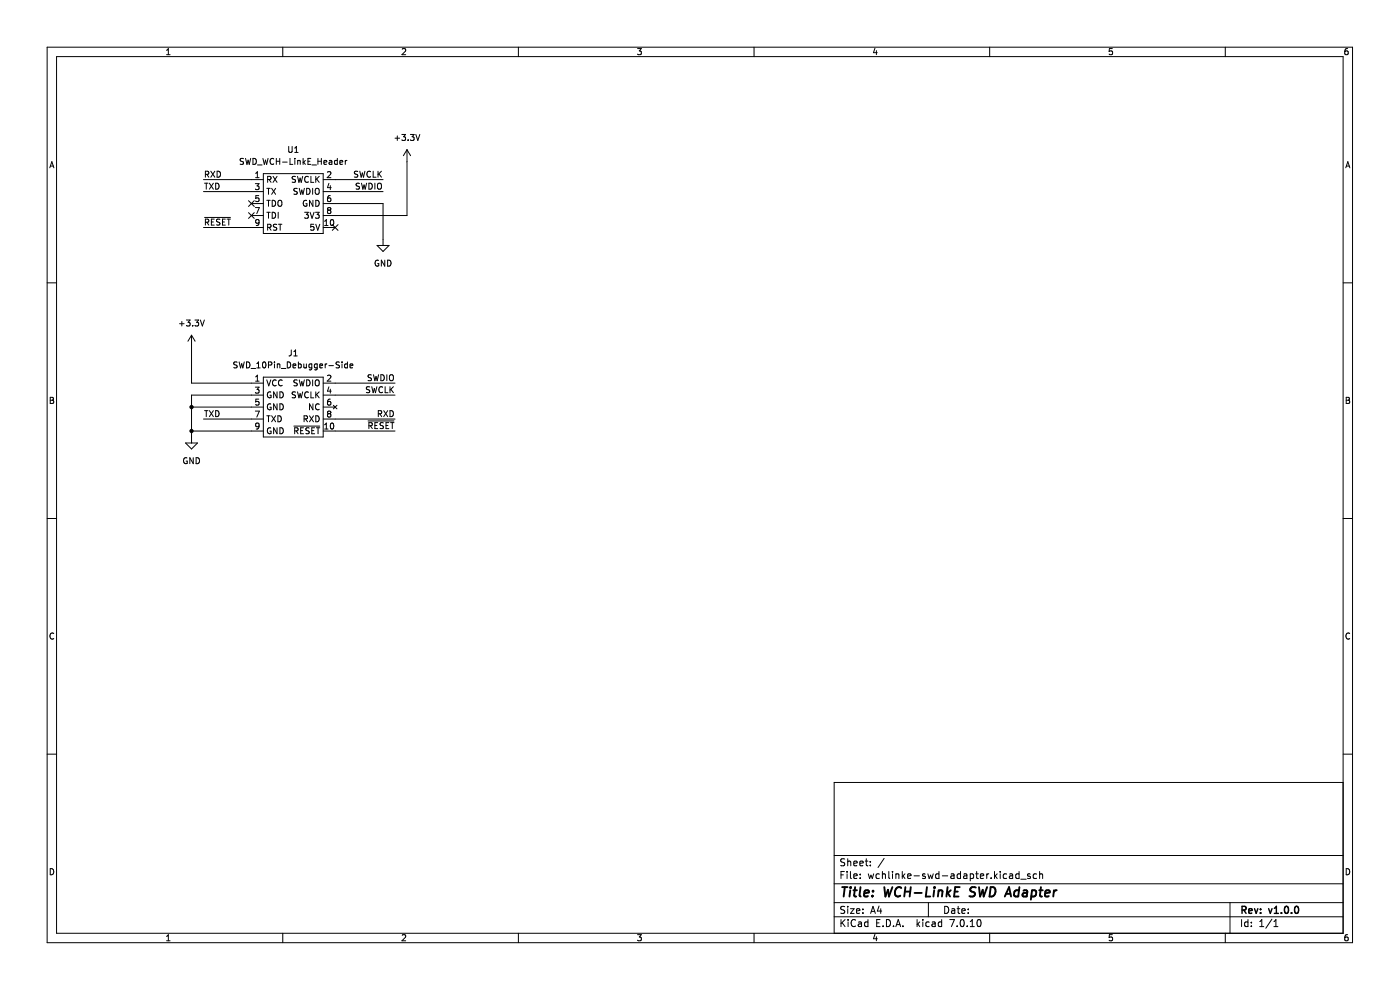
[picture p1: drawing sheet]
<svg xmlns="http://www.w3.org/2000/svg" width="297mm" height="210mm" viewBox="0 0 297 210" stroke-linecap="round" stroke-linejoin="round" font-family="sans-serif">
<g fill="none" stroke="#000" stroke-width=".21">
<path d="M10 10h276.9v190h-276.9zM12 12h272.9v186h-272.9zM35.3 11.6h.8M35.3 10.7l.4-.4v1.3M60 10v2M85.3 10.4l.5-.1 .3 .4-.8 .9h.8M110 10v2M135.3 10.3h.8l-.5 .5 .4 .1v.6l-.2 .1-.5-.1M160 10v2M185.6 10.2l-.3 1h.8M185.9 10.7v.9M209.9 10v2"/>
<path d="M236 10.3h-.7v.6h.6l.1 .6-.2 .1-.5-.1M259.9 10v2M285.9 10.3l-.4 .1-.2 .2v.8l.2 .2 .5-.1-.1-.6-.4-.1-.2 .2M10.6 35.6l.4-1.3 .4 1.3M10.7 35.2h.6M43.2 38.1h12.7M43.4 38.9h.7M43.6 37l.6-.1v-.5l-.6-.1v1.3M43.8 38.9v1.2M43.9 37l.4 .6M44.4 38.9l.9 1.2M44.7 36.3l.9 1.3"/>
<path d="M45.3 38.9l-.9 1.2M45.6 36.3l-.9 1.3M45.7 38.9a.64 .64 0 0 1 .8 .6 .64 .64 0 0 1-.8 .6zM46.1 36.3a.64 .64 0 0 1 .7 .7 .64 .64 0 0 1-.7 .6zM51.7 33.7h-.7v.4l.5 .2 .2 .3-.3 .3-.5-.1M52.1 33.6l.3 1.3 .2-.9 .3 .9 .3-1.3M53.7 33.6a.64 .64 0 0 1 .7 .6 .64 .64 0 0 1-.7 .7zM54.2 39h.8l-.5 .4 .4 .2v.5l-.2 .1-.5-.1M54.2 36.8l.4-.4v1.3M54.2 37.7h.8M54.6 35h1M55.8 33.6l.3 1.3 .2-.9 .3 .9 .3-1.3"/>
<path d="M55.9 36.8h12.7v12.7h-12.7zM56.6 40h.7M56.8 38.1l.6-.1v-.5l-.6-.1v1.3M57 40v1.2M57.1 38.1l.4 .6M57.6 40l.9 1.2M57.9 37.4l.9 1.3M58.1 33.7a.56 .56 0 0 0-.8 .5 .56 .56 0 0 0 .8 .6M58.5 40l-.9 1.2M58.6 33.6v1.3M58.6 34.2h.7M58.8 37.4l-.9 1.3"/>
<path d="M59.3 33.6v1.3M59.9 34.4h1M61.2 31.1v1l.3 .2h.4l.1-.2v-1M61.5 33.6v1.3h.6M62.5 32.3h.7M62.5 31.4l.4-.3v1.2M62.5 33.6v.1M62.5 34v.9M62.7 37.5h-.7v.4l.6 .2 .1 .3-.2 .3-.5-.1M63.1 37.4l.3 1.3 .3-.9 .2 .9 .3-1.3M63.2 34v.9M63.2 34.1h.4l.1 .8"/>
<path d="M63.5 40l.3 1.2 .2-.9 .3 .9 .3-1.2M64.3 33.6v1.3M64.4 34.4l.4 .5M64.8 34l-.5 .5M65.1 40a.64 .64 0 0 1 .7 .6 .64 .64 0 0 1-.7 .6zM65.3 34.2h.5M65.4 37.5a.56 .56 0 0 0-.8 .5 .56 .56 0 0 0 .8 .6M65.9 33.6h-.6v1.3h.6M66 37.4v1.3h.6M66.2 35h.9M66.3 40v1.2M67 37.4v1.3"/>
<path d="M67.2 38l.5 .7M67.4 33.6v1.3M67.4 34.2h.8M67.7 37.4l-.7 .7M68.2 33.6v1.3M68.6 38.1h12.7M68.7 34.4l.6-.1v-.2l-.4-.1-.2 .2 .1 .6h.5M69.5 36.5l.5-.1 .2 .4-.8 .9h.8M69.8 38.9l-.3 .9h.8M69.9 34.1h.4l.1 .8M70.1 39.4v.8M70.4 34.3l-.6 .3 .2 .3 .4-.1"/>
<path d="M71.6 34.1l-.4-.1-.2 .3 .1 .5h.5M71.6 33.6v1.3M72.1 34.4l.6-.1-.1-.2-.3-.1-.2 .2 .1 .6h.4M73.2 34v.9M73.6 34l-.4 .3M75.9 36.4h-.7v.4l.6 .2 .1 .3-.2 .3-.5-.1M76.3 38.9l-.7 .1v.3l.5 .3 .2 .3-.3 .2h-.5M76.3 36.3l.3 1.3 .3-.9 .2 .9 .3-1.3M76.7 38.9l.3 1.2 .2-.9 .3 .9 .3-1.2M78.3 38.9a.64 .64 0 0 1 .7 .6 .64 .64 0 0 1-.7 .6zM78.6 36.4a.56 .56 0 0 0-.8 .6 .56 .56 0 0 0 .8 .5M79.2 36.3v1.3h.6"/>
<path d="M79.5 38.9v1.2M80.1 39l.3-.1a.43 .43 0 0 1 .5 .4v.4a.42 .42 0 0 1-.4 .4 .42 .42 0 0 1-.4-.4zM80.2 36.3v1.3M80.4 36.9l.5 .7M80.9 36.3l-.7 .7M83.8 29.3h1M84.3 28.8v1M85.3 28.5h.7l-.4 .5 .4 .1v.6l-.2 .1-.5-.1M86.3 31.8v13.9h-17.7M86.3 31.8l-.7 1.2M86.3 31.8l.8 1.2M86.6 29.7v.1"/>
<path d="M87.1 28.5h.8l-.5 .5 .4 .1v.6l-.2 .1-.5-.1M88.2 28.5l.4 1.3 .5-1.3M285.5 35.6l.4-1.3 .5 1.3M285.6 35.2h.6M10 60h2M43.2 40.6h12.7M43.2 48.3h12.7M43.4 46.1h5.5M43.6 47.1h.6v-.5l-.6-.1v1.2M43.9 47.1l.4 .6M44.8 47.1h.5M45.4 46.5h-.6v1.2h.6"/>
<path d="M46.7 46.5l-.7 .1v.4l.5 .2 .2 .3-.3 .2h-.5M47.2 47.1h.4M47.8 46.5h-.6v1.2h.6M48.2 46.5h.7M48.5 46.5v1.2M52.7 42.6l1.2 1.2M52.7 45.1l1.2 1.2M53.3 45.7h2.6M53.3 43.2h2.6M53.9 42.6l-1.2 1.2M53.9 45.1l-1.2 1.2M54.2 44h.8l-.5 1.3"/>
<path d="M54.9 41.5h-.6l-.1 .6 .6-.1 .1 .6-.2 .2-.5-.2M55 47.1l-.3 .3-.3-.1-.1-.6 .4-.1 .3 .2-.1 .7-.2 .3h-.3M56.6 42.5h.7M56.6 45h.7M56.8 48.2h.6v-.5l-.6-.1v1.2M57 42.5v1.3M57 45v1.3M57.1 48.2l.4 .6M57.7 42.5a.64 .64 0 0 1 .8 .6 .64 .64 0 0 1-.8 .7zM57.7 45a.64 .64 0 0 1 .8 .7 .64 .64 0 0 1-.8 .6zM58.7 47.6l-.7 .1v.4l.6 .2 .1 .3-.2 .2h-.5M59 42.7l.3-.2a.43 .43 0 0 1 .5 .4v.4a.42 .42 0 0 1-.4 .5 .42 .42 0 0 1-.4-.5z"/>
<path d="M59 45v1.3M59.1 47.6h.7M59.4 47.6v1.2M63.1 40l-.7 .1v.3l.5 .3 .2 .3-.3 .2h-.5M64.6 45h.8l-.4 .5 .4 .1v.6l-.2 .1-.6-.1M65.1 42.6a.58 .58 0 0 0-.8 .5 .58 .58 0 0 0 .8 .5v-.4h-.2M65.8 45l.4 1.3 .4-1.3M66.4 42.5v1.3l-.7-1.3v1.3M66.6 47.6h-.6l-.1 .6 .6-.1 .1 .6-.2 .1-.5-.1M66.9 40.1l.3-.1a.43 .43 0 0 1 .5 .4v.4a.42 .42 0 0 1-.4 .4 .42 .42 0 0 1-.4-.4zM66.9 45h.8l-.4 .5 .4 .1v.6l-.2 .1-.6-.1M67 42.5a.64 .64 0 0 1 .7 .6 .64 .64 0 0 1-.7 .7z"/>
<path d="M67 47.6l.4 1.2 .4-1.2M68.6 43.2h12.7v8.9M68.6 40.6h12.7M68.6 48.3h2.5M68.9 46.9l.3-.3v1.2M68.9 47.8h.7M69.7 44.6l-.2-.3 .2-.3h.3l.2 .3-.2 .3M69.7 44.6l-.2 .2v.4l.2 .1 .4-.1 .1-.1v-.3l-.2-.2M69.7 44.6h.3M70.1 41.5l-.4 .1-.2 .2v.7l.2 .3 .4-.2v-.6h-.4l-.2 .2M70.2 46.7l.2-.1a.68 .68 0 0 1 .4 .6 .68 .68 0 0 1-.4 .6l-.3-.4zM70.5 47.7l1.2 1.2"/>
<path d="M71.7 47.7l-1.2 1.2M80 52.1h2.5l-1.2 1.2zM80.3 55.2a.58 .58 0 0 0-.7 .6 .58 .58 0 0 0 .8 .5v-.4h-.3M81.6 55.2v1.3l-.7-1.3v1.3M82.2 55.2a.64 .64 0 0 1 .8 .6 .64 .64 0 0 1-.8 .7zM284.9 60h2M38.1 68.7h1M38.6 68.2v1M39.5 67.9h.8l-.4 .5 .4 .1v.5l-.2 .2-.6-.2M40.6 71.1v10.2h15.3M40.6 71.1l-.7 1.3M40.6 71.1l.8 1.3"/>
<path d="M40.9 69v.2M41.4 67.9h.7l-.4 .5 .4 .1v.5l-.2 .2-.5-.2M42.5 67.9l.4 1.3 .5-1.3M50.3 76.8l-.7 .1v.4l.6 .2 .1 .3-.2 .2h-.5M50.7 76.8l.3 1.2 .3-.9 .2 .9 .3-1.2M52.3 76.8a.64 .64 0 0 1 .7 .6 .64 .64 0 0 1-.7 .6zM53.3 78.2h.9M54.2 79.9l.4-.3v1.3M54.5 78h.7M54.5 77.1l.3-.3v1.2M55.8 76.9l.2-.1a.68 .68 0 0 1 .4 .6 .68 .68 0 0 1-.4 .6l-.3-.4zM57 77.4h.6v-.5l-.6-.1v1.2"/>
<path d="M58.2 76.8v.1M58.2 77.2v.8M58.8 77.3h.5l.1 .7M58.8 77.2v.8M59.7 78.2h.9M60.9 76.8a.64 .64 0 0 1 .8 .6 .64 .64 0 0 1-.8 .6zM61.8 74.2l-.1 1.1-.4 .2M62.2 77.6l.6-.1-.1-.2-.4-.1-.1 .2v.6h.5M62.3 74.6l.4-.4v1.3M62.3 75.5h.8M63.3 77.3l.4-.1 .2 .2-.1 .6h-.5M63.3 76.8v1.2"/>
<path d="M64.5 77.2v.8l.5-.1M65 77.2v.8M66.1 77.2v1l-.2 .3-.3-.1M66.1 77.3l-.3-.1-.3 .2 .2 .6h.4M67.3 77.2v1l-.2 .3-.3-.1M67.3 77.3l-.4-.1-.2 .2 .1 .6h.5M67.8 77.6l.6-.1v-.2l-.4-.1-.2 .2 .1 .6h.5M69 77.2v.8M69.4 77.2l-.4 .2M69.5 79.7l.5-.1 .2 .3-.8 1h.8M69.8 77.6h.9M72 76.8l-.7 .1v.4l.6 .2 .1 .3-.2 .2h-.5"/>
<path d="M72.6 76.8v.1M72.6 77.2v.8M73.7 77.3l-.4-.1-.2 .2 .1 .6h.5M73.7 76.8v1.2M74.2 77.6l.7-.1-.1-.2-.4-.1-.2 .2 .1 .6h.5M78.8 79.5l-.7 .1v.4l.6 .2 .1 .3-.2 .3-.5-.1M79.2 79.5l.3 1.3 .3-.9 .2 .9 .3-1.3M80.8 79.5a.64 .64 0 0 1 .7 .6 .64 .64 0 0 1-.7 .7zM82.1 79.5v1.3M82.7 79.7l.2-.2a.43 .43 0 0 1 .6 .4v.4a.42 .42 0 0 1-.5 .5 .42 .42 0 0 1-.4-.5zM10.7 84.3h.4l.2 .2-.2 .4 .2 .1 .1 .3-.2 .3h-.5zM10.7 84.9h.4"/>
<path d="M39.4 94h2.5l-1.3 1.2zM39.7 97.1a.58 .58 0 0 0-.8 .6 .58 .58 0 0 0 .8 .5v-.4h-.2M40.6 91.4h15.3M40.6 86.3h15.3M41 97.1v1.3l-.7-1.3v1.3M41.6 97.1a.64 .64 0 0 1 .7 .6 .64 .64 0 0 1-.7 .7zM43.2 88.9h12.7M43.4 87.1h.7M43.8 87.1v1.3M44.4 87.1l.9 1.3M45.3 87.1l-.9 1.3M45.7 87.1a.64 .64 0 0 1 .8 .6 .64 .64 0 0 1-.8 .7z"/>
<path d="M54.2 82.1h.8l-.5 .5 .4 .1v.6l-.2 .1-.5-.1M54.2 87.2h.8l-.5 1.3M54.2 80.9h.8M54.9 84.7h-.6l-.1 .6 .6-.1 .1 .6-.2 .1-.5-.1M55 90.3l-.3 .2h-.3l-.1-.6 .4-.2 .3 .3-.1 .7-.2 .3h-.3M55.9 83.8h-15.3v10.2M55.9 80h12.7v12.7h-12.7zM56.6 80.6l.4 1.3 .4-1.3M56.6 88.2h.7M57 88.2v1.3M57.4 90.8a.58 .58 0 0 0-.7 .6 .58 .58 0 0 0 .8 .5v-.4h-.2M57.4 83.2a.58 .58 0 0 0-.7 .6 .58 .58 0 0 0 .8 .5v-.5h-.2"/>
<path d="M57.4 85.7a.58 .58 0 0 0-.7 .6 .58 .58 0 0 0 .8 .5v-.4h-.2M57.6 88.2l.9 1.3M58.5 88.2l-.9 1.3M58.6 80.7a.56 .56 0 0 0-.8 .5 .56 .56 0 0 0 .8 .5M58.8 83.1v1.3l-.8-1.3v1.3M58.8 85.7v1.2l-.8-1.2v1.2M58.8 90.7v1.3l-.8-1.3v1.3M59 88.2a.64 .64 0 0 1 .7 .6 .64 .64 0 0 1-.7 .7zM59.4 83.1a.64 .64 0 0 1 .7 .7 .64 .64 0 0 1-.7 .6zM59.4 90.7a.64 .64 0 0 1 .7 .7 .64 .64 0 0 1-.7 .6zM59.4 85.7a.64 .64 0 0 1 .7 .6 .64 .64 0 0 1-.7 .6zM59.9 80.7a.56 .56 0 0 0-.8 .5 .56 .56 0 0 0 .8 .5"/>
<path d="M62.3 90.4h5.5M62.5 91.4l.6-.1 .1-.4-.7-.2v1.3M62.7 83.2h-.7v.4l.6 .2 .1 .3-.2 .3-.5-.1M62.8 91.4l.4 .6M63.1 80.6l-.7 .1v.4l.5 .2 .2 .3-.3 .3-.5-.1M63.1 83.1l.3 1.3 .3-.9 .2 .9 .3-1.3M63.5 80.6l.3 1.3 .2-1 .3 1 .3-1.3M63.8 91.3h.4M64.4 90.7h-.6v1.3h.6M64.5 88.9l.6-.1 .1-.5-.7-.1v1.3M64.8 88.9l.4 .6M65.1 80.6a.64 .64 0 0 1 .7 .6 .64 .64 0 0 1-.7 .7z"/>
<path d="M65.4 83.2a.56 .56 0 0 0-.8 .6 .56 .56 0 0 0 .8 .5M65.6 90.8l-.7 .1v.3l.6 .3 .1 .3-.2 .2-.5-.1M65.7 88.2l.8 1.3M66 83.1v1.3h.6M66.1 91.3h.5M66.3 80.6v1.3M66.4 85.7v1.2l-.7-1.2v1.2M66.5 88.2l-.8 1.3M66.7 90.7h-.6v1.3h.6M66.9 80.8l.3-.2a.43 .43 0 0 1 .5 .4v.4a.42 .42 0 0 1-.4 .5 .42 .42 0 0 1-.4-.5zM67 88.2a.64 .64 0 0 1 .7 .6 .64 .64 0 0 1-.7 .7zM67 83.1v1.3"/>
<path d="M67.1 90.7h.7M67.2 83.7l.5 .7M67.5 90.7v1.3M67.7 83.1l-.7 .7M67.7 85.8a.56 .56 0 0 0-.8 .5 .56 .56 0 0 0 .8 .5M68.6 91.4h15.2M68.6 88.9h15.2M68.6 86.3h2.5M68.6 81.3h15.2M68.6 83.8h15.2M68.9 91h.7M68.9 90.1l.3-.4v1.3"/>
<path d="M69.7 87.7l-.2-.2 .2-.3h.3l.2 .2-.2 .3M69.7 87.7l-.2 .3v.4l.2 .1 .4-.1 .1-.2v-.2l-.2-.3M69.7 87.7h.3M69.8 82.1l-.3 .9h.8M70.1 84.7h-.4l-.2 .3v.7l.2 .2 .4-.1v-.6l-.4-.1-.2 .3M70.1 82.5v.9M70.2 89.9l.2-.2a.68 .68 0 0 1 .4 .7 .68 .68 0 0 1-.4 .6l-.3-.5zM70.7 86l.8 .7M71.5 86l-.8 .7M78.1 89.3h5.5M78.3 90.3h.6v-.5l-.6-.2v1.3M78.4 82.1h-.6v.4l.5 .3 .1 .3-.2 .2-.5-.1"/>
<path d="M78.6 90.3l.4 .6M78.9 82l.3 1.3 .2-.9 .2 .9 .4-1.3M79.5 90.3h.5M80.1 89.6h-.6v1.3h.6M80.3 87.8l.6-.1v-.5l-.6-.1v1.3M80.6 87.8l.4 .6M81.2 82.1a.56 .56 0 0 0-.8 .6 .56 .56 0 0 0 .8 .5M81.3 89.7l-.6 .1v.3l.5 .3 .1 .3-.2 .2h-.5M81.4 87.1l.8 1.3M81.7 82v1.3h.6M81.9 90.3h.4M82.2 87.1l-.8 1.3"/>
<path d="M82.5 89.6h-.6v1.3h.6M82.7 87.1a.64 .64 0 0 1 .8 .6 .64 .64 0 0 1-.8 .7zM82.7 82v1.3M82.9 89.6h.7M82.9 82.6l.6 .7M83.2 89.6v1.3M83.5 82l-.8 .8M285.6 84.3h.4l.3 .2-.3 .4 .3 .1v.3l-.2 .3h-.5zM285.6 84.9h.4M10 110h2M284.9 110h2M11.4 134.4a.58 .58 0 0 0-.8 .5 .58 .58 0 0 0 .8 .5"/>
<path d="M286.3 134.4a.58 .58 0 0 0-.8 .5 .58 .58 0 0 0 .8 .5M10 160h2M284.9 160h2M284.9 166h-107.9v32M10.7 184.3a.66 .66 0 0 1 .7 .6 .66 .66 0 0 1-.7 .7zM35.3 198.6l.4-.3v1.3M35.3 199.6h.8M60 198v2M85.3 198.4l.5-.1 .3 .3-.8 1h.8M110 198v2M135.3 198.3h.8l-.5 .5 .4 .1v.5l-.2 .2-.5-.2M160 198v2"/>
<path d="M177 194.5h107.9M177 191.5h107.9M177 187.5h107.9M177 181.5h107.9M178.4 185.6h.5M178.4 195.1v1.5M178.6 195.7l.7 .9M179.1 184.9h-.7v1.5M179.2 192.3h-.6l-.2 .1v.4l.7 .3 .1 .4-.3 .3-.6-.1M179.2 182.2h-.6l-.2 .1v.4l.7 .3 .1 .4-.3 .3-.6-.1M179.3 195.1l-.9 .8M179.7 184.9v.1"/>
<path d="M179.7 185.4v1M179.8 182.2v1.5M179.8 192.3v.1M179.8 192.8v1M179.8 182.8l.3-.1h.3l.1 1M179.9 195.1v.1M179.9 195.6v1M180.4 192.8h.8l-.8 1h.8M180.4 184.9v1.2l.2 .3M181.1 185.9l.7-.2v-.3h-.5l-.2 .2 .1 .7h.6M181.1 183.2l.7-.2v-.3h-.5l-.2 .2 .1 .7h.6M181.5 195.2a.71 .71 0 0 0-1 .5 .71 .71 0 0 0 .7 .9l.3-.2"/>
<path d="M181.7 193.3l.7-.2-.1-.3h-.4l-.2 .2 .1 .7h.5M182.1 195.6h.6l.1 1M182.4 183.2l.7-.2v-.3h-.5l-.2 .2 .1 .7h.6M182.5 186.2v.2M182.5 185.4v.2M182.8 195.9l-.5 .1-.2 .2 .2 .4 .5-.1M183.1 192.8v.2M183.1 193.6v.2M183.6 182.7h.5M183.8 182.2v1.2l.3 .3M184.1 195.6h-.4l-.3 .2 .2 .7h.5M184.1 195.1v1.5"/>
<path d="M184.2 185.4l.3 1 .3-.8 .3 .8 .2-1M184.6 183.5v.2M184.6 182.7v.2M184.7 193.8l.5-1.5 .5 1.5M184.8 193.3h.8M185.6 198.2l-.3 .9h.8M185.9 198.7v.9M186 195.8h.5M186.5 192.2l-.4 1.1h1M186.6 185.4h-.5l-.3 .2 .2 .7h.6M186.7 195.1h-.7v1.5h.7M186.8 192.8v1"/>
<path d="M187.2 185.5l.2-.1h.4v1M187.2 184.9v1.5M187.3 196.4v.2M187.6 182.1l-1.3 1.9M188.1 195.1a.76 .76 0 0 1 .8 .7 .76 .76 0 0 1-.8 .8zM188.6 184.9v1.2l.2 .3M189.3 184.9v.1M189.3 185.4v1M189.6 196.4v.2M190.1 196.6l.5-1.5 .5 1.5M190.1 185.5l.2-.1h.3l.1 1M190.1 185.4v1"/>
<path d="M190.2 196.1h.7M191.4 184.9v1.5M191.6 196.4v.2M191.6 185.8l.4 .6M192 185.4l-.6 .5M192.6 185.9l.7-.2-.1-.3h-.4l-.2 .2v.7h.6M193.9 185.8h1.2M194.6 195.1v1.5M194.7 196l.4 .6M195.1 195.6l-.5 .5M195.8 195.1v.1M195.8 195.6v1"/>
<path d="M196.3 185.4h-.4l-.2 .2 .1 .2 .5 .1v.4h-.6M196.8 185.4l.3 1 .3-.8 .3 .8 .3-1M197 191.5v3M197.1 195.6h-.4l-.3 .2 .2 .7h.5M197.8 195.6h.5l.1 1M198.4 195.9l-.5 .1-.2 .2 .2 .4 .5-.1M199.2 185.4h-.4l-.3 .2 .1 .7h.6M199.2 184.9v1.5M199.8 195.6h-.5l-.2 .2 .1 .7h.6M199.8 195.1v1.5M199.9 185.8h1.2M200.4 192.3a.76 .76 0 0 1 .9 .7 .76 .76 0 0 1-.9 .8z"/>
<path d="M201.5 195.1h1l-.7 1.5M201.8 185.4h.5l.1 1M201.9 192.8h.6l.1 1M202.4 185.7l-.5 .1-.2 .2 .2 .4 .5-.1M202.6 193.1l-.5 .1-.3 .2 .3 .4 .5-.1M203.1 192.8h.5M203.1 196.4v.2M203.3 192.3v1.2l.3 .3M203.8 185.4h-.5l-.2 .2 .1 .7h.6M203.8 184.9v1.5M203.8 195.2l.3-.1a.8 .8 0 0 1 .5 .7 .8 .8 0 0 1-.5 .8l-.4-.6zM204.1 193.3l.7-.2-.1-.3h-.4l-.2 .2v.7h.6"/>
<path d="M204.5 185.4h.5l.1 1M205.1 185.7l-.5 .1-.2 .2 .2 .4 .5-.1M205.2 196.4v.2M205.4 193.6v.2M205.4 192.8v.2M205.8 185.4h.5l.2 .2-.1 .7h-.6M205.8 185.4v1.5M205.8 196.6h.9M205.8 195.5l.5-.4v1.5M207 185.4h.5M207.2 184.9v1.2l.3 .3M207.4 195.2l.2-.1a.8 .8 0 0 1 .5 .7 .8 .8 0 0 1-.5 .8l-.3-.6z"/>
<path d="M208 185.9l.7-.2-.1-.3h-.4l-.2 .2v.7h.6M209.3 185.4v1M209.8 185.4l-.5 .2M209.9 198v2M210.3 186.2v.2M211 184.9v1.5M211.1 185.8l.4 .6M211.5 185.4l-.5 .5M212.2 184.9v.1M212.2 185.4v1M213.5 185.4h-.4l-.3 .2 .2 .7h.5M214.2 185.4h.6v1"/>
<path d="M214.8 185.7l-.5 .1-.2 .2 .2 .4 .5-.1M216.2 185.4h-.4l-.3 .2 .1 .7h.6M216.2 184.9v1.5M216.5 186.5h1.2M218.5 185.4h-.3l-.2 .2v.2l.5 .1v.4h-.5M219.9 185.4h-.4l-.3 .2 .1 .7h.6M220.5 185.5l.3-.1h.3l.1 1M220.5 184.9v1.5M236 198.3h-.7v.6l.6-.1 .1 .6-.2 .2-.5-.2M259.9 198v2M260.9 191.5v6.5M263.4 195.1v1.5"/>
<path d="M264.7 195.6h-.4l-.3 .2 .2 .7h.5M264.7 195.1v1.5M265.5 196.4v.2M265.5 195.6v.2M267.2 196.6h.9M267.2 195.5l.5-.4v1.5M269.8 195l-1.3 1.9M270.2 196.6h.9M270.2 195.5l.5-.4v1.5M285.6 184.3a.66 .66 0 0 1 .7 .6 .66 .66 0 0 1-.7 .7zM285.9 198.3h-.4l-.2 .3v.7l.2 .3 .5-.2-.1-.6h-.4l-.2 .2"/>
</g>
<g fill="none" stroke="#000" stroke-width=".3">
<path d="M263.5 193h.7l.1-.3v-.3l-.8-.2v1.5M263.8 193l.5 .7M264.9 193.2l.7-.1v-.3l-.5-.1-.2 .3 .1 .7h.6M266.1 192.7l.4 1 .3-1M267.4 193.6v.1M267.4 192.8v.2M269.1 192.7l.4 1 .3-1M270.3 193.7h.9M270.3 192.7l.5-.5v1.5M271.8 193.6v.1M272.6 192.4l.2-.2a.8 .8 0 0 1 .6 .8 .8 .8 0 0 1-.6 .7l-.3-.5zM274 193.6v.1"/>
<path d="M274.8 192.4l.2-.2a.8 .8 0 0 1 .5 .8 .8 .8 0 0 1-.5 .7l-.4-.5z"/>
</g>
<g fill="none" stroke="#000" stroke-width=".4">
<path d="M178.6 188.2h1.2M179.2 188.2l-.2 2M180.4 188.8l-.2 1.4M180.5 188.2l-.1 .2M181 188.8h.8M181.4 188.2l-.2 1.7 .1 .2 .3 .1M182.6 188.2l-.3 1.7 .3 .3M183.3 189.5l1-.2v-.4h-.8l-.2 1 .2 .3 .6-.1M185.1 190v.2M185.2 188.9v.2M187.6 188.2l.2 2 .6-1.5 .2 1.5 .7-2M191.2 188.4a.88 .88 0 0 0-1 0 .88 .88 0 0 0-.4 .9 .69 .69 0 0 0 .4 .8 .69 .69 0 0 0 .8-.1"/>
<path d="M192 189.1h1.1M192.1 188.2l-.3 2M193.2 188.2l-.2 2M194 189.4h1.5M196.6 188.2l-.2 2h.9M198.2 188.8l-.2 1.4M198.3 188.2l-.1 .2M199.1 189l.3-.2 .5 .1-.1 1.3M199.1 188.8l-.1 1.4M201 188.2l-.2 2M201.1 189.4l.4 .8M201.7 188.8l-.9 .8"/>
<path d="M202.5 189.1h.7M203.6 188.2h-1l-.2 2h.9M207 188.3a.85 .85 0 0 0-1 .1l-.1 .5 .9 .5-.1 .6a.85 .85 0 0 1-1.1 .1M207.7 188.2l.2 2 .6-1.5 .2 1.5 .7-2M210.2 188.2a.96 .96 0 0 1 1 .5 .96 .96 0 0 1-.3 1.2l-.5 .3h-.5zM213.2 190.2l.9-2 .4 2M213.4 189.6h1M216.2 188.9a.66 .66 0 0 0-1 .3l-.1 .6 .2 .3h.7M216.3 188.2l-.3 2M217.1 188.9h.8l-.1 1.3M217.9 189.3l-.7 .1a.4 .4 0 0 0-.3 .4 .4 .4 0 0 0 .3 .4l.6-.1M218.9 188.9h.8l.1 .3v.6a.66 .66 0 0 1-1 .3"/>
<path d="M218.9 188.8l-.2 2M220.5 188.8h.7M220.8 188.2l-.2 1.7 .1 .2 .4 .1M221.7 189.5l1-.2-.1-.4h-.7l-.2 1 .2 .3 .6-.1M223.6 188.8l-.2 1.4M224.2 188.8l-.4 .1-.2 .3"/>
</g>
<g fill="#000">
<circle cx="40.6" cy="86.3" r=".46"/>
<circle cx="40.6" cy="91.4" r=".46"/>
</g>
</svg>
